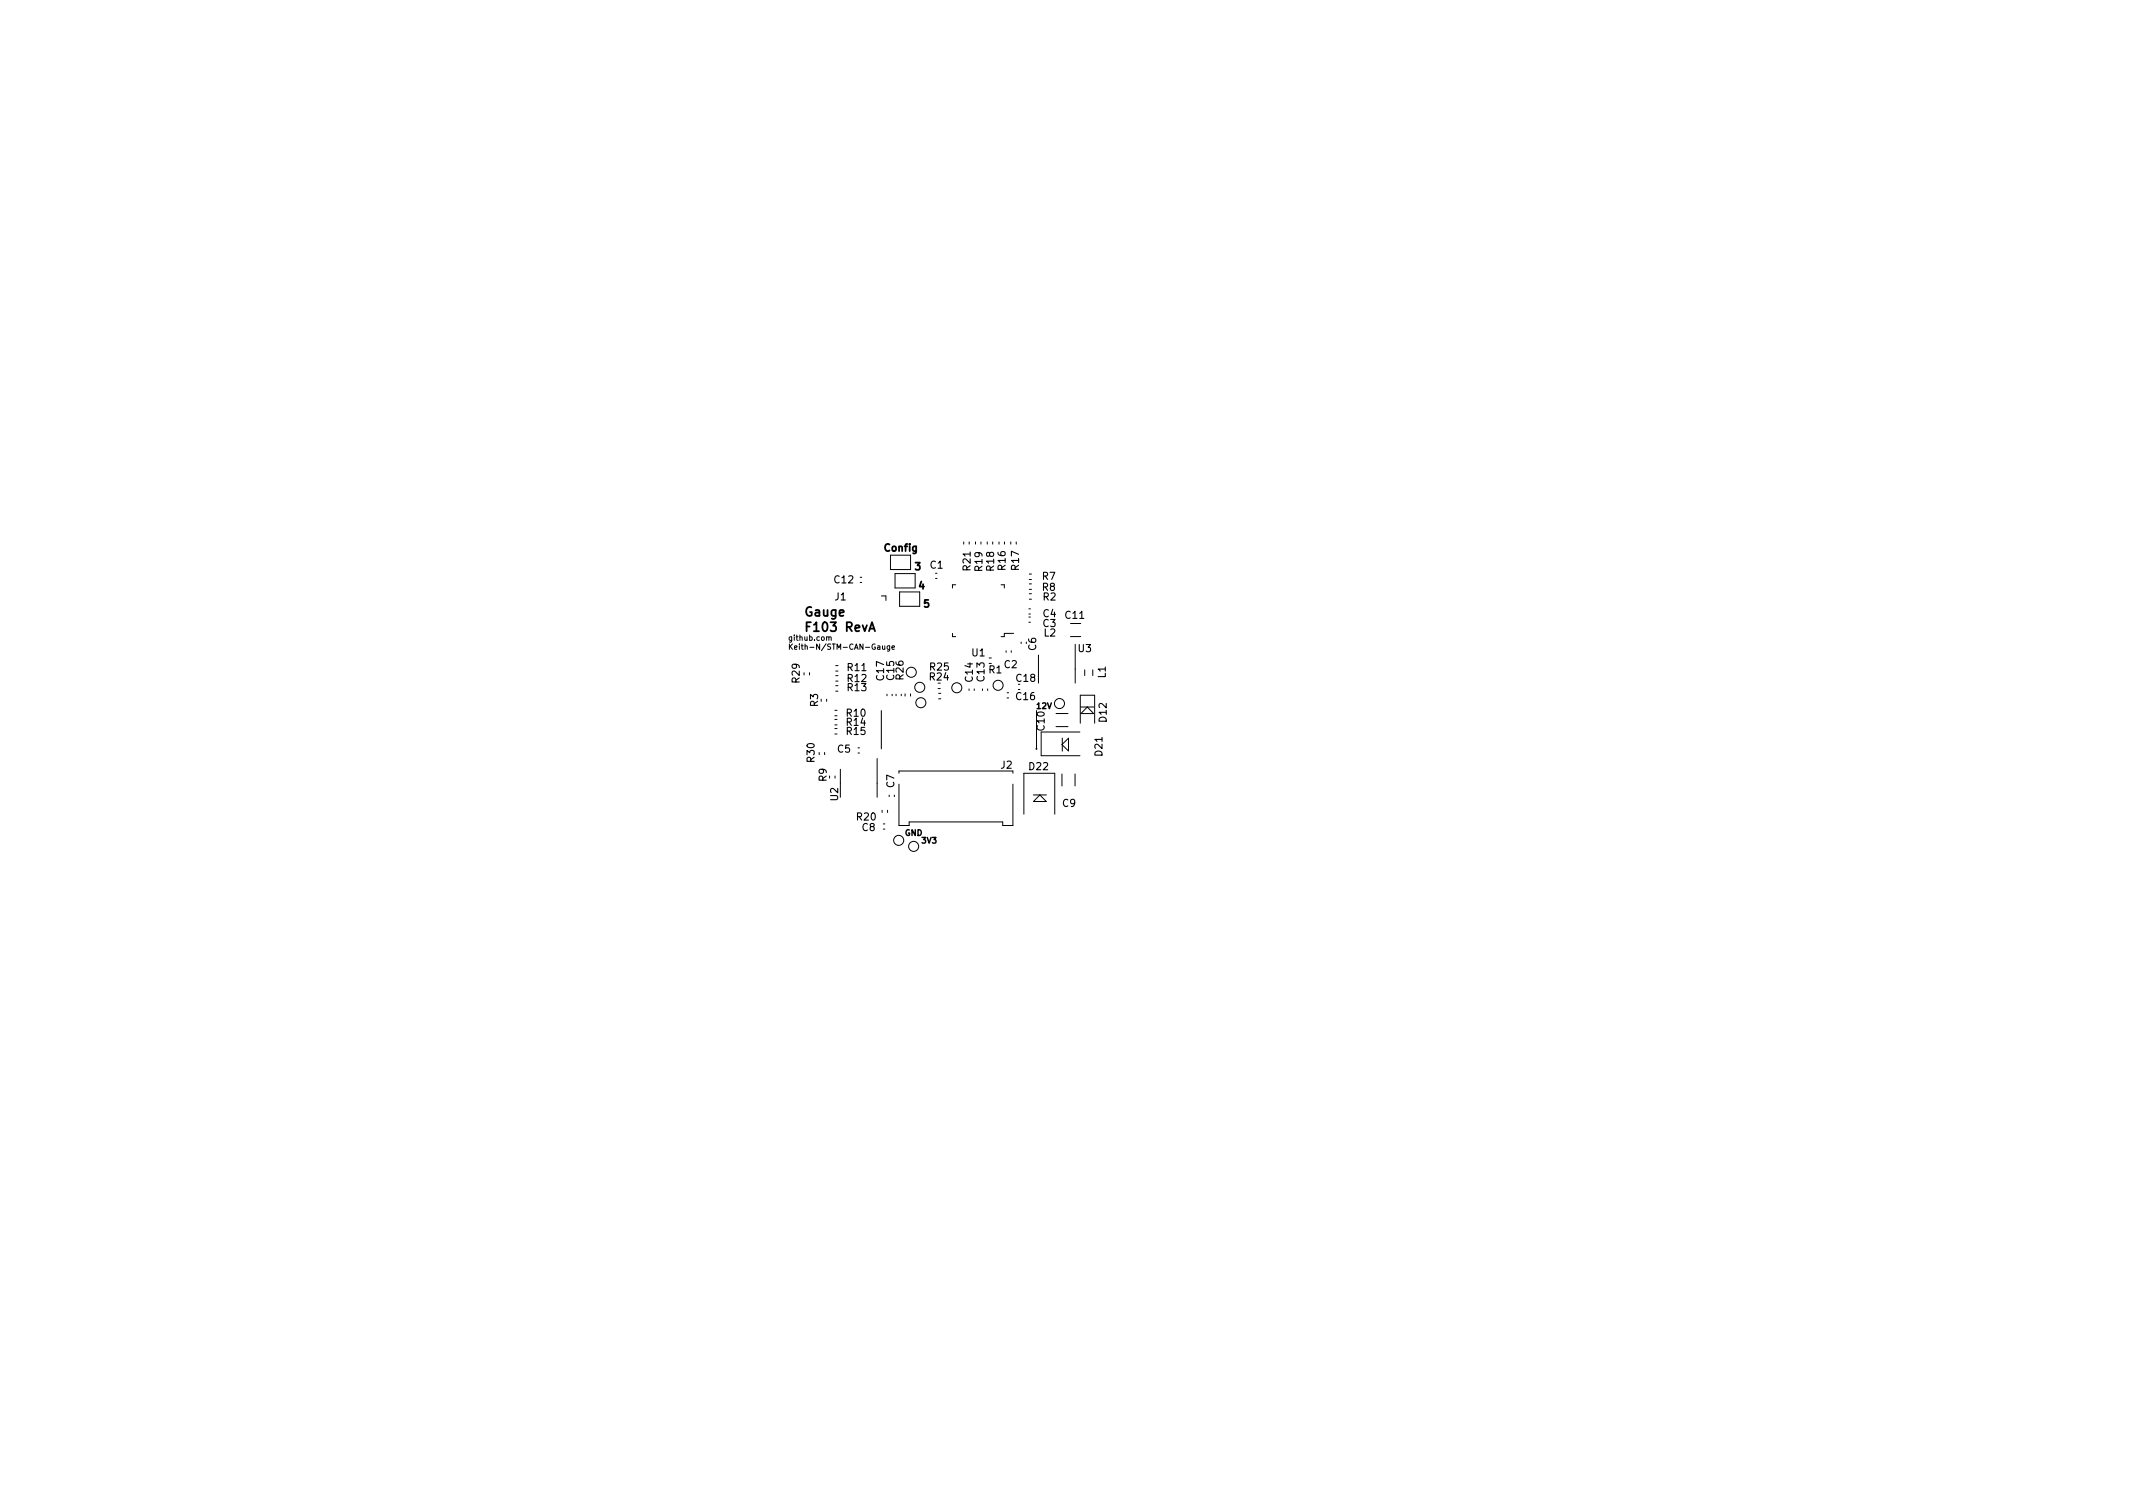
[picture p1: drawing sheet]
<svg xmlns="http://www.w3.org/2000/svg" width="297mm" height="210mm" viewBox="0 0 297 210" stroke-linecap="round" stroke-linejoin="round" font-family="sans-serif">
<defs><g id="words">
<g font-size="1.7">
<text x="111.9" y="85.8">Gauge</text>
<text x="111.9" y="88">F103 RevA</text>
</g>
<g font-size="1.4">
<text x="123.2" y="76.8">Config</text>
<text x="116.2" y="81.2">C12</text>
<text x="116.3" y="83.6">J1</text>
<text x="127.4" y="79.4">3</text>
<text x="128" y="82.1">4</text>
<text x="129.5" y="79.2">C1</text>
<text x="135.2" y="79.4" transform="rotate(-90 135.2 79.4)">R21</text>
<text x="136.8" y="79.5" transform="rotate(-90 136.8 79.5)">R19</text>
<text x="138.4" y="79.4" transform="rotate(-90 138.4 79.4)">R18</text>
<text x="140" y="79.3" transform="rotate(-90 140 79.3)">R16</text>
<text x="141.9" y="79.3" transform="rotate(-90 141.9 79.3)">R17</text>
<text x="145.2" y="82.3">R8</text>
<text x="145.2" y="80.7">R7</text>
<text x="145.3" y="83.6">R2</text>
<text x="128.6" y="84.6">5</text>
<text x="145.3" y="87.3">C3</text>
<text x="145.3" y="85.9">C4</text>
<text x="145.4" y="88.6">L2</text>
<text x="148.4" y="86.2">C11</text>
<text x="111.4" y="95" transform="rotate(-90 111.4 95)">R29</text>
<text x="118.1" y="95">R12</text>
<text x="118.1" y="93.4">R11</text>
<text x="123.1" y="94.7" transform="rotate(-90 123.1 94.7)">C17</text>
<text x="124.5" y="94.6" transform="rotate(-90 124.5 94.6)">C15</text>
<text x="125.8" y="94.6" transform="rotate(-90 125.8 94.6)">R26</text>
<text x="129.5" y="94.7">R24</text>
<text x="129.5" y="93.4">R25</text>
<text x="135.4" y="91.4">U1</text>
<text x="135.5" y="94.9" transform="rotate(-90 135.5 94.9)">C14</text>
<text x="137.1" y="94.8" transform="rotate(-90 137.1 94.8)">C13</text>
<text x="137.7" y="93.8">R1</text>
<text x="139.9" y="93">C2</text>
<text x="141.6" y="94.9">C18</text>
<text x="144.3" y="90.5" transform="rotate(-90 144.3 90.5)">C6</text>
<text x="150.2" y="90.8">U3</text>
<text x="154" y="94.4" transform="rotate(-90 154 94.4)">L1</text>
<text x="113.9" y="98.4" transform="rotate(-90 113.9 98.4)">R3</text>
<text x="117.9" y="101.1">R14</text>
<text x="117.9" y="99.8">R10</text>
<text x="118.1" y="96.2">R13</text>
<text x="141.5" y="97.5">C16</text>
<text x="145.5" y="101.7" transform="rotate(-90 145.5 101.7)">C10</text>
<text x="154.1" y="100.5" transform="rotate(-90 154.1 100.5)">D12</text>
<text x="113.4" y="106.1" transform="rotate(-90 113.4 106.1)">R30</text>
<text x="116.6" y="104.8">C5</text>
<text x="117.9" y="102.3">R15</text>
<text x="139.4" y="107">J2</text>
<text x="143.4" y="107.2">D22</text>
<text x="153.5" y="105.2" transform="rotate(-90 153.5 105.2)">D21</text>
<text x="115.1" y="108.8" transform="rotate(-90 115.1 108.8)">R9</text>
<text x="116.7" y="111.5" transform="rotate(-90 116.7 111.5)">U2</text>
<text x="124.5" y="109.6" transform="rotate(-90 124.5 109.6)">C7</text>
<text x="148" y="112.3">C9</text>
<text x="119.4" y="114.2">R20</text>
<text x="120.1" y="115.7">C8</text>
</g>
<g font-size="1.1">
<text x="144.4" y="98.7">12V</text>
<text x="126" y="116.4">GND</text>
<text x="128.4" y="117.4">3V3</text>
</g>
<g font-size="1">
<text x="109.7" y="89.2">github.com</text>
<text x="109.7" y="90.5">Keith-N/STM-CAN-Gauge</text>
</g>
</g></defs>
<path d="M121 87.9l.4-1.3 .5 1.3M121.1 87.5h.6" fill="none" stroke="#000" stroke-width=".25"/>
<g fill="none" stroke="#000" stroke-width=".14">
<path d="M124 77.3h2.8v2h-2.8zM124.6 79.9h2.8v2h-2.8zM130.3 79.8h.2M134.2 75.5v.3M135 75.5v.3M135.8 75.5v.3M136.6 75.5v.3M137.5 75.5v.3M138.2 75.5v.3M139.1 75.5v.3M139.9 75.5v.3M140.8 75.5v.3"/>
<path d="M141.5 75.5v.3M143.3 79.9h.3M112 93.7v.3M112.7 93.7v.3M115.1 97.4v.3M115.4 88.8l.1-.1h.2l.1 .5M116.3 98.9h.3M116.3 99.7h.3M116.4 95.5h.3M116.4 96.2h.3M116.4 94.8h.3M116.4 94.1h.3"/>
<path d="M116.4 92.7h.3M116.4 93.4h.3M119.8 80.4h.2M119.8 81.1h.2M122.2 90h.3v.4M122.5 90.1l-.3 .1 .1 .2h.2M122.7 98.9v5.4M122.7 83h.7v.6M122.9 89.9v.5l.3-.1M123.2 89.9v.5M123.5 96.7v.2M123.9 89.9v.6l-.1 .2-.2-.1"/>
<path d="M123.9 90l-.2-.1-.2 .2 .1 .3h.3M124.2 90.2l.4-.1-.1-.1-.2-.1-.1 .1 .1 .4h.2M124.2 96.7v.2M124.8 96.7v.2M125.3 82.4h2.8v2h-2.8zM125.5 96.7v.2M126 96.6v.3M126.8 96.6v.3M130.3 80.5h.2M130.6 95.9h.3M130.7 96.5h.3M130.7 97.3h.3"/>
<path d="M132.6 88.2v.4h.5M133.1 81.4h-.5v.5M135 95.9v.2M135.7 95.9v.2M136.8 95.9v.2M137.5 95.9v.2M137.7 91.6h.4M139.4 81.4h.5v.5M140.1 90.6v.2M140.2 96.5h.3M140.2 97.2h.3M140.8 90.6v.2"/>
<path d="M141.2 88.2h-1.3v.4h-.5M142.2 89.4v.2M143.3 85.5h.2M143.3 84.8h.2M143.3 86.6h.2M143.3 85.9h.2M143.3 82.1h.3M143.3 81.3h.3M143.3 80.7h.3M143.3 83.4h.3M143.3 82.7h.3M144.3 98.9v5.4"/>
<path d="M144.6 91.2v3.9M147.1 99.4h1.6M149.1 88.6h1.4M149.1 86.8h1.4M149.7 89.7v5.4M150.5 98.4h1.8M151.1 93.3v.8M151.4 98.4l.9 1h-1.8zM152.2 93.3v.8M114.1 104.8v.3M114.8 104.8v.3M116.3 101.4h.3"/>
<path d="M116.3 102.2h.3M116.3 100.2h.3M116.3 100.9h.3M116.3 108v.4M117 107.1v3.9M119.5 104.9h.2M119.5 104.1h.2M122.1 105.6v5.4M122.8 112.8v.3M123 114.7h.2M123 115.4h.2M123.6 112.8v.3"/>
<path d="M123.8 110.7v.2M124.5 110.7v.2M125.2 107.7v-.3h15.9v.3M125.2 109.2v5.7h1.4v-.5h13v.5h1.5v-5.7M142.6 113.4v-5.7h4.3v5.7M143.9 110.7h1.8M143.9 111.6l.9-.9 .9 .9h-1.8M147.1 101.2h1.6M147.9 107.8v1.6M147.9 102.8v1.8M148.8 104.5v-1.7l-.9 .9 .9 .9M149.7 107.8v1.6"/>
<path d="M150.4 101.9h-5.4v3.3h5.4M150.4 100.7v-3.9h2v3.9"/>
<circle cx="126.9" cy="93.6" r=".7"/>
<circle cx="128.1" cy="95.7" r=".7"/>
<circle cx="128.2" cy="97.9" r=".7"/>
<circle cx="133.2" cy="95.8" r=".7"/>
<circle cx="139" cy="95.4" r=".7"/>
<circle cx="147.5" cy="98" r=".7"/>
<circle cx="125.2" cy="117" r=".7"/>
<circle cx="127.2" cy="117.9" r=".7"/>
</g>
<circle cx="144.3" cy="104.3" r=".06" fill="#000" stroke="#000" stroke-width=".14"/>
<use href="#words"/>
</svg>
